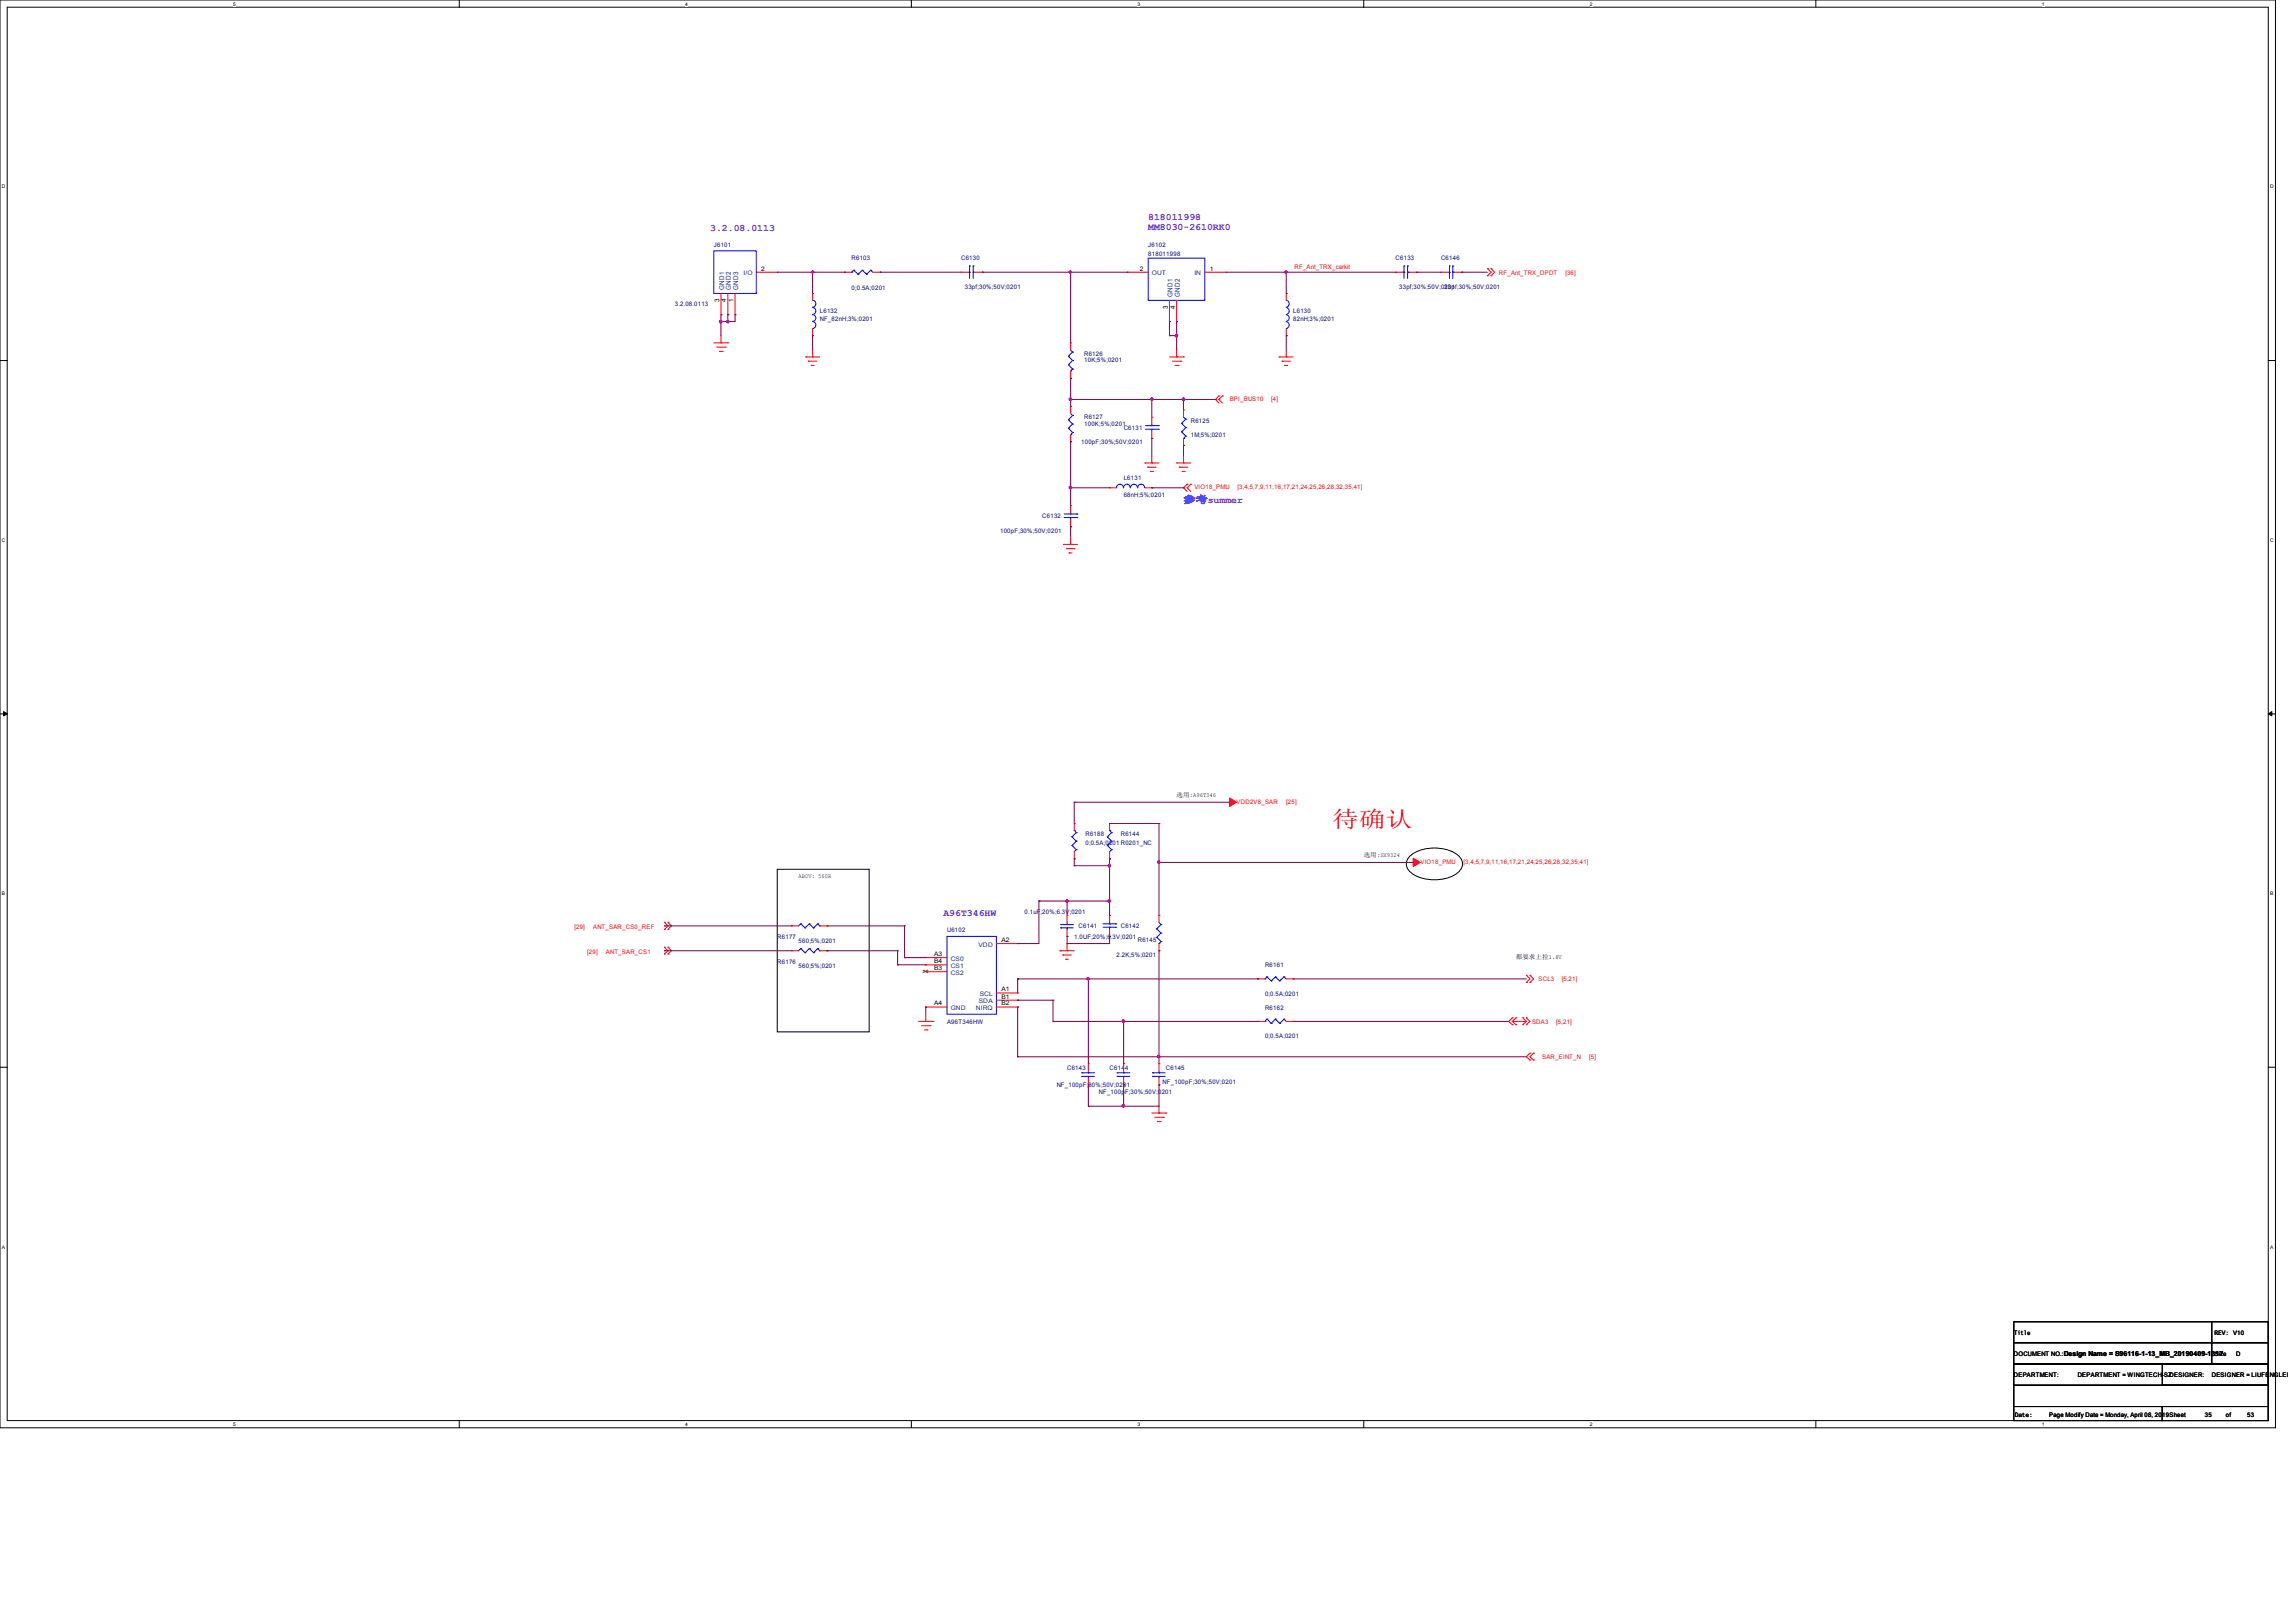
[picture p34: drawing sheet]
<svg xmlns="http://www.w3.org/2000/svg" width="297mm" height="210mm" viewBox="0 0 297 210" stroke-linecap="round" stroke-linejoin="round" font-family="sans-serif">
<defs><g id="words">
<text font-size="2.9" fill="#f00" x="172.4" y="107.1">待确认</text>
<g font-size="1.3" fill="#8000ff">
<text x="91.9" y="29.9">3.2.08.0113</text>
<text x="148.6" y="28.5">818011998</text>
<text x="148.6" y="29.8">MM8030-2610RK0</text>
<text x="153.2" y="65.1">参考summer</text>
<text x="122.1" y="118.6">A96T346HW</text>
</g>
<g font-size=".9">
<text x="93.1" y="39.1" transform="rotate(-90 93.1 39.1)">3</text>
<text x="94" y="39.1" transform="rotate(-90 94 39.1)">4</text>
<text x="94.9" y="39.1" transform="rotate(-90 94.9 39.1)">1</text>
<text x="151.1" y="40" transform="rotate(-90 151.1 40)">3</text>
<text x="152.1" y="40" transform="rotate(-90 152.1 40)">4</text>
</g>
<g font-size=".9" fill="#004080">
<text x="93.7" y="37.5" transform="rotate(-90 93.7 37.5)">GND1</text>
<text x="94.6" y="37.5" transform="rotate(-90 94.6 37.5)">GND2</text>
<text x="95.5" y="37.5" transform="rotate(-90 95.5 37.5)">GND3</text>
<text x="151.7" y="38.4" transform="rotate(-90 151.7 38.4)">GND1</text>
<text x="152.7" y="38.4" transform="rotate(-90 152.7 38.4)">GND2</text>
</g>
<g font-size=".8" fill="#000080">
<text x="92.4" y="32">J6101</text>
<text x="110.2" y="33.7">R6103</text>
<text x="124.4" y="33.7">C6130</text>
<text x="148.6" y="32">J6102</text>
<text x="148.6" y="33.1">818011998</text>
<text x="180.6" y="33.7">C6133</text>
<text x="186.5" y="33.7">C6146</text>
<text x="87.3" y="39.6">3.2.08.0113</text>
<text x="106.1" y="40.6">L6132</text>
<text x="106.1" y="41.5">NF_82nH;3%;0201</text>
<text x="110.2" y="37.5">0;0.5A;0201</text>
<text x="124.8" y="37.3">33pf;30%;50V;0201</text>
<text x="167.4" y="40.6">L6130</text>
<text x="167.4" y="41.5">82nH;3%;0201</text>
<text x="181.1" y="37.3">33pf;30%;50V;0201</text>
<text x="186.9" y="37.3">33pf;30%;50V;0201</text>
<text x="140.3" y="46.1">R6126</text>
<text x="140.3" y="46.9">10K;5%;0201</text>
<text x="139.9" y="57.5">100pF;30%;50V;0201</text>
<text x="140.3" y="54.3">R6127</text>
<text x="140.3" y="55.1">100K;5%;0201</text>
<text x="145.4" y="55.6">C6131</text>
<text x="154.1" y="54.7">R6125</text>
<text x="154.1" y="56.6">1M;5%;0201</text>
<text x="145.4" y="62.1">L6131</text>
<text x="145.4" y="64.3">68nH;5%;0201</text>
<text x="129.4" y="68.9">100pF;30%;50V;0201</text>
<text x="134.9" y="67.1">C6132</text>
<text x="140.5" y="108.2">R6188</text>
<text x="140.5" y="109.3">0;0.5A;0201 R0201_NC</text>
<text x="145" y="108.2">R6144</text>
<text x="132.6" y="118.3">0.1uF;20%;6.3V;0201</text>
<text x="100.6" y="121.5">R6177</text>
<text x="100.6" y="124.7">R6176</text>
<text x="103.3" y="122">560;5%;0201</text>
<text x="103.3" y="125.2">560;5%;0201</text>
<text x="122.6" y="120.6">U6102</text>
<text x="139" y="121.5">1.0UF;20%;6.3V;0201</text>
<text x="139.6" y="120.1">C6141</text>
<text x="144.5" y="123.8">2.2K;5%;0201</text>
<text x="145" y="120.1">C6142</text>
<text x="147.2" y="121.9">R6145</text>
<text x="163.7" y="125.1">R6161</text>
<text x="163.7" y="128.9">0;0.5A;0201</text>
<text x="163.7" y="130.6">R6162</text>
<text x="122.6" y="132.5">A96T346HW</text>
<text x="163.7" y="134.4">0;0.5A;0201</text>
<text x="136.7" y="140.7">NF_100pF;30%;50V;0201</text>
<text x="138.1" y="138.4">C6143</text>
<text x="142.2" y="141.6">NF_100pF;30%;50V;0201</text>
<text x="143.6" y="138.4">C6144</text>
<text x="150.5" y="140.2">NF_100pF;30%;50V;0201</text>
<text x="150.9" y="138.4">C6145</text>
</g>
<g font-size=".8" fill="#004080">
<text x="96.2" y="35.6">I/O</text>
<text x="149.1" y="35.6">OUT</text>
<text x="154.6" y="35.6">IN</text>
<text x="123" y="124.3">CS0</text>
<text x="123" y="125.2">CS1</text>
<text x="126.6" y="122.5">VDD</text>
<text x="123" y="130.7">GND</text>
<text x="123" y="126.1">CS2</text>
<text x="126.3" y="130.7">NIRQ</text>
<text x="126.7" y="129.8">SDA</text>
<text x="126.8" y="128.9">SCL</text>
</g>
<g font-size=".8">
<text x="98.5" y="35">2</text>
<text x="147.5" y="35">2</text>
<text x="156.6" y="35">1</text>
<text x="152.3" y="103.1">选用:A96T346</text>
<text x="103.4" y="113.6">ABOV: 560R</text>
<text x="176.5" y="110.9">选用:SX9324</text>
<text x="120.9" y="123.7">A3</text>
<text x="120.9" y="125.5">B3</text>
<text x="120.9" y="124.6">B4</text>
<text x="129.6" y="121.9">A2</text>
<text x="196.2" y="124.1">都要求上拉1.8V</text>
<text x="120.9" y="130.1">A4</text>
<text x="129.6" y="128.3">A1</text>
<text x="129.6" y="129.2">B1</text>
<text x="129.6" y="130.1">B2</text>
<text x="260.6" y="172.7">Title</text>
<text x="286.6" y="172.7">REV: V10</text>
<text x="260.6" y="175.4">DOCUMENT NO.:Design Name = S96116-1-13_MB_20190409-1317</text>
<text x="260.6" y="178.2">DEPARTMENT:</text>
<text x="268.9" y="178.2">DEPARTMENT = WINGTECH-SZDESIGNER:</text>
<text x="286.2" y="178.2">DESIGNER = LIUFENGLEI</text>
<text x="286.6" y="175.4">Size</text>
<text x="289.4" y="175.4">D</text>
<text x="260.7" y="183.3">Date:</text>
<text x="265.2" y="183.3">Page Modify Date = Monday, April 08, 2019Sheet</text>
<text x="285.3" y="183.3">35</text>
<text x="288.1" y="183.3">of</text>
<text x="290.8" y="183.3">53</text>
</g>
<g font-size=".8" fill="#f00">
<text x="167.5" y="34.8">RF_Ant_TRX_carkit</text>
<text x="194" y="35.6">RF_Ant_TRX_DPDT</text>
<text x="202.6" y="35.6">[36]</text>
<text x="159.1" y="51.9">BPI_BUS10</text>
<text x="164.5" y="51.9">[4]</text>
<text x="154.6" y="63.3">VIO18_PMU</text>
<text x="160.2" y="63.3">[3,4,5,7,9,11,16,17,21,24,25,26,28,32,35,41]</text>
<text x="160" y="104">VDD2V8_SAR</text>
<text x="166.5" y="104">[25]</text>
<text x="183.8" y="111.8">VIO18_PMU</text>
<text x="189.4" y="111.8">[3,4,5,7,9,11,16,17,21,24,25,26,28,32,35,41]</text>
<text x="74.3" y="120.2">[29]</text>
<text x="76" y="123.4">[29]</text>
<text x="76.8" y="120.2">ANT_SAR_CS0_REF</text>
<text x="78.4" y="123.4">ANT_SAR_CS1</text>
<text x="199.1" y="126.9">SCL3</text>
<text x="202.1" y="126.9">[5,21]</text>
<text x="198.3" y="132.5">SDA3</text>
<text x="199.6" y="137">SAR_EINT_N</text>
<text x="201.4" y="132.5">[5,21]</text>
<text x="205.7" y="137">[5]</text>
</g>
<g font-size=".6">
<text x="30.2" y=".7">5</text>
<text x="88.7" y=".7">4</text>
<text x="147.2" y=".7">3</text>
<text x="205.7" y=".7">2</text>
<text x="264.2" y=".7">1</text>
<text x=".3" y="24.4">D</text>
<text x="293.8" y="24.4">D</text>
<text x=".3" y="70.1">C</text>
<text x="293.8" y="70.1">C</text>
<text x=".3" y="115.8">B</text>
<text x="293.8" y="115.8">B</text>
<text x=".3" y="161.5">A</text>
<text x="293.8" y="161.5">A</text>
<text x="30.2" y="184.5">5</text>
<text x="88.7" y="184.5">4</text>
<text x="147.2" y="184.5">3</text>
<text x="205.7" y="184.5">2</text>
<text x="264.2" y="184.5">1</text>
</g>
</g></defs>
<path d="M0 0h294.5v184.7h-294.5zM.9 .9h292.6v182.9h-292.6z" fill="none" stroke="#000" stroke-width=".13"/>
<g fill="#fff">
<path d="M30.2 .1h.3v.7h-.3z"/>
<path d="M30.2 183.9h.3v.8h-.3z"/>
</g>
<path d="M59.4 0v.9M59.4 183.8v.9" fill="none" stroke="#000" stroke-width=".13"/>
<g fill="#fff">
<path d="M88.7 .1h.3v.7h-.3z"/>
<path d="M88.7 183.9h.3v.8h-.3z"/>
</g>
<path d="M117.9 0v.9M117.9 183.8v.9" fill="none" stroke="#000" stroke-width=".13"/>
<g fill="#fff">
<path d="M147.2 .1h.3v.7h-.3z"/>
<path d="M147.2 183.9h.3v.8h-.3z"/>
</g>
<path d="M176.5 0v.9M176.5 183.8v.9" fill="none" stroke="#000" stroke-width=".13"/>
<g fill="#fff">
<path d="M205.7 .1h.4v.7h-.4z"/>
<path d="M205.7 183.9h.4v.8h-.4z"/>
</g>
<path d="M235 0v.9M235 183.8v.9" fill="none" stroke="#000" stroke-width=".13"/>
<g fill="#fff">
<path d="M264.2 .1h.4v.7h-.4z"/>
<path d="M264.2 183.9h.4v.8h-.4z"/>
<path d="M.3 23.8h.4v.7h-.4z"/>
<path d="M293.8 23.8h.5v.7h-.5z"/>
<path d="M.3 69.5h.4v.7h-.4z"/>
<path d="M293.8 69.5h.5v.7h-.5z"/>
</g>
<path d="M0 46.7h.9M293.5 46.7h1" fill="none" stroke="#000" stroke-width=".13"/>
<g fill="#fff">
<path d="M.3 115.2h.4v.8h-.4z"/>
<path d="M293.8 115.2h.4v.8h-.4z"/>
</g>
<path d="M0 92.4h.9M293.5 92.4h1" fill="none" stroke="#000" stroke-width=".13"/>
<path d="M.5 92.1l.4 .3-.4 .2zM293.5 92.4l.5-.3v.5z" fill="#000" stroke="#000" stroke-width=".13"/>
<g fill="#fff">
<path d="M.3 161h.3v.7h-.3z"/>
<path d="M293.8 161h.4v.7h-.4z"/>
</g>
<g fill="none" stroke="#000" stroke-width=".13">
<path d="M100.6 112.5h11.9v21h-11.9zM182.4 110.9a5.2 5.2 0 0 1 6.5 0 1.37 1.37 0 0 1-.4 2.2 5.6 5.6 0 0 1-5.7 0 1.41 1.41 0 0 1-.4-2.2zM0 138.1h.9M293.5 138.1h1M260.6 171h25.6v2.7h-25.6zM260.6 173.7h25.6v2.8h-25.6zM260.6 179.2h32.9v2.8h-32.9zM260.6 176.5h32.9v2.7h-32.9zM279.8 176.5h13.7v2.7h-13.7zM286.2 171h7.3v2.7h-7.3zM286.2 173.7h7.3v2.8h-7.3zM260.6 182h19.2v1.8h-19.2z"/>
<path d="M279.8 182h13.7v1.8h-13.7z"/>
</g>
<g fill="none" stroke="#f00" stroke-width=".13">
<path d="M93.3 38v2.7M94.2 38v2.7M95.1 38v2.7M97.9 35.2h2.7M100.6 35.2h.1M105.2 38h.1M105.2 38v.9M109.3 35.2h.9M109.3 35.2h.1M112.9 35.2h1M113.9 35.2h.1M124.4 35.2h.1"/>
<path d="M124.4 35.2h.9M126.2 35.2h.9M127.1 35.2h.1M145.9 35.2h.1M145.9 35.2h2.7M151.3 38.9v2.7M152.3 38.9v2.7M155.9 35.2h2.8M158.7 35.2h.1M166.5 38h.1M166.5 38v.9M180.6 35.2h.9"/>
<path d="M180.6 35.2h.1M182.5 35.2h.8M183.3 35.2h.1M186.5 35.2h.1M186.5 35.2h.9M188.3 35.2h.9M189.2 35.2h.1M192.5 34.8h.1M192.5 35.7h.1M192.5 34.8l.5 .4-.5 .5M193 34.8h.1M193 35.7h.1"/>
<path d="M193 34.8l.4 .4-.4 .5M92.4 44.4h1.8M92.8 44.9h1.1M93.1 45.5h.4M93.3 44.4h.1M93.3 40.7h.1M93.3 43.4v1M93.5 45.5h.1M93.9 44.9h.1M94.2 44.4h.1M94.2 40.7h.1M95.1 40.7h.1"/>
<path d="M104.3 46.2h.1M104.3 46.2h1.8M104.6 46.7h.1M104.6 46.7h1.1M105 47.3h.4M105 47.3h.1M105.2 46.2h.1M105.2 43.4h.1M105.2 42.5v.9M105.2 45.3v.9M138.6 44.4h.1M138.6 48.9h.1"/>
<path d="M138.6 52.6h.1M138.6 57.1h.1M138.6 44.4v.9M138.6 48v.9M138.6 52.6v.9M138.6 56.3v.8M148.2 59.9h.1M148.2 59.9h1.8M149.1 59.9h.1M149.1 54h.1M149.1 56.7h.1M149.1 54v.9"/>
<path d="M149.1 55.8v.9M149.1 59v.9M151.3 41.6h.1M151.3 46.2h1.9M151.7 46.7h1.1M152.1 47.3h.3M152.3 59.9h1.8M152.3 46.2h.1M152.3 59.9h.1M152.3 41.6h.1M152.3 45.3v.9M152.4 47.3h.1"/>
<path d="M152.8 46.7h.1M153.2 46.2h.1M153.2 59.9h.1M153.2 53h.1M153.2 57.6h.1M153.2 53v1M153.2 56.7v.9M153.2 59v.9M157.3 51.7l.4 .5M157.3 51.7h.1M157.7 51.7h.1M157.7 51.2h.1"/>
<path d="M157.7 51.7l.5 .5M157.7 51.2l-.4 .5M158.2 51.2l-.5 .5M158.2 51.2h.1M165.5 46.2h1.8M165.5 46.2h.1M165.9 46.7h1.1M165.9 46.7h.1M166.2 47.3h.1M166.2 47.3h.4M166.5 46.2h.1M166.5 43.4h.1"/>
<path d="M166.5 42.5v.9M166.5 45.3v.9M137.6 70.4h.1M137.6 70.4h1.8M138 71h1.1M138 71h.1M138.3 71.5h.4M138.3 71.5h.1M138.6 70.4h.1M138.6 65.4h.1M138.6 68.2h.1M138.6 65.4v.9"/>
<path d="M138.6 67.2v1M138.6 69.5v.9M143.6 63.1h.9M143.6 63.1h.1M148.2 63.1h.9M148.5 60.5h1.1M148.5 60.5h.1M148.9 61h.4M148.9 61h.1M149.1 63.1h.1M152.6 60.5h1.1M152.6 60.5h.1"/>
<path d="M153 61h.1M153 61h.4M153.2 63.1h.1M153.2 63.1l.4 .5M153.6 63.1l.5 .5M153.6 62.7l-.4 .4M153.6 63.1h.1M153.6 62.7h.1M154.1 62.7h.1M154.1 62.7l-.5 .4M86 119.3l.4 .5-.4 .5M86 119.3h.1"/>
<path d="M86.4 119.3h.1M86.4 119.3l.5 .5-.5 .5M102.4 119.8h.1M102.4 119.8h.9M106.1 119.8h.9M107 119.8h.1M138.1 118.4h.1M138.1 118.4v.9M139 111.1h.1M139 106.6h.1M139 106.6v.8M139 110.2v.9"/>
<path d="M143.6 118.4h.1M143.6 111.1h.1M143.6 106.6h.1M143.6 106.6v.8M143.6 110.2v.9M143.6 118.4v.9M150 118.4h.1M150 118.4v.9M86 122.6l.4 .4-.4 .4M86 120.3h.1M86 122.6h.1M86 123.4h.1"/>
<path d="M86.4 120.3h.1M86.4 122.6h.1M86.4 123.4h.1M86.4 122.6l.5 .4-.5 .4M102.4 123h.1M102.4 123h.9M106.1 123h.9M107 123h.1M118.9 132.2h1.8M119.3 132.7h1.1M119.6 133.3h.4M119.8 123.9h2.8"/>
<path d="M119.8 130.3h2.8M119.8 125.7h2.8M119.8 124.8h2.8M119.8 132.2h.1M119.8 123.9h.1M119.8 130.3h.1M119.8 125.7h.1M119.8 124.8h.1M119.8 131.2v1M120 133.3h.1M120.4 132.7h.1M120.7 132.2h.1"/>
<path d="M128.9 128.5h2.8M128.9 122.1h2.8M128.9 130.3h2.8M128.9 129.4h2.8M131.7 128.5h.1M131.7 122.1h.1M131.7 129.4h.1M131.7 130.3h.1M137.2 123h1.8M137.2 123h.1M137.5 123.6h1.1M137.5 123.6h.1"/>
<path d="M137.9 124.1h.1M137.9 124.1h.4M138.1 123h.1M138.1 121.2h.1M138.1 120.3v.9M138.1 122.1v.9M140.8 137.6h.1M140.8 137.6v1M140.8 139.4v1M143.6 121.2h.1M143.6 120.3v.9M145.4 137.6h.1"/>
<path d="M145.4 137.6v1M145.4 139.4v1M150 137.6h.1M150 123h.1M150 122.1v.9M150 137.6v1M150 139.4v1M162.8 132.2h.1M162.8 126.7h.1M162.8 132.2h.9M162.8 126.7h.9M166.5 132.2h.8"/>
<path d="M166.5 126.7h.8M167.3 132.2h.1M167.3 126.7h.1M195.7 132.2h1.8M195.7 131.7l-.5 .5 .5 .4M195.7 132.6h.1M195.7 131.7h.1M195.7 132.2h.1M195.7 132.2l.5 .4M196.2 131.7l-.5 .5M196.2 131.7h.1M196.2 132.6h.1"/>
<path d="M197.1 131.7h.1M197.1 132.6h.1M197.1 131.7l.4 .5M197.5 126.2h.1M197.5 127.1h.1M197.5 131.7h.1M197.5 132.6h.1M197.5 132.2l-.4 .4M197.5 126.2l.5 .5-.5 .4M197.5 131.7l.5 .5-.5 .4M198 136.3l-.5 .4 .5 .5M198 126.2h.1"/>
<path d="M198 127.1h.1M198 136.3h.1M198 137.2h.1M198 126.2l.5 .5-.5 .4M198.5 136.3l-.5 .4 .5 .5M198.5 137.2h.1M198.5 136.3h.1M140.8 140.4h.1M145.4 140.4h.1M149.1 144h1.8M149.4 144.6h1.1M149.8 145.1h.4"/>
<path d="M150 144h.1M150 140.4h.1M150 143.1v.9M150.2 145.1h.1M150.5 144.6h.1M150.9 144h.1"/>
</g>
<g fill="#f00" stroke="#f00" stroke-width=".13">
<path d="M159.1 103.3l.9 .5-.9 .6z" fill-rule="evenodd"/>
<path d="M182.9 111l.9 .6-.9 .5z" fill-rule="evenodd"/>
</g>
<g fill="none" stroke="#00f" stroke-width=".13">
<path d="M92.4 32.5h5.5v5.5h-5.5zM105.2 38.9a.45 .45 0 0 1 .4 .4 .45 .45 0 0 1-.4 .5M105.2 39.8a.45 .45 0 0 1 .4 .4 .45 .45 0 0 1-.4 .5M110.2 35.2h.1M110.5 35l.5 .5M110.5 35h.1M110.5 35l-.3 .2M111 35.5h.1M111.6 35l.5 .5M111.6 35h.1M111.6 35l-.6 .5M112.1 35.5h.1"/>
<path d="M112.7 35h.1M112.7 35l-.6 .5M112.7 35l.2 .2M125.3 35.2h.2M125.5 35.2h.1M125.5 34.4h.1M125.5 34.4v1.6M125.9 34.4h.1M125.9 35.2h.1M125.9 34.4v1.6M125.9 35.2h.3M148.6 33.4h7.3v5.5h-7.3z"/>
<path d="M166.5 38.9a.45 .45 0 0 1 .3 .4 .45 .45 0 0 1-.3 .4M166.5 39.8a.45 .45 0 0 1 .3 .4 .45 .45 0 0 1-.3 .5M181.5 35.2h.2M181.7 35.2h.1M181.7 34.4h.1M181.7 34.4v1.6M182.2 34.4h.1M182.2 35.2h.1M182.2 34.4v1.6M182.2 35.2h.3M187.4 35.2h.2M187.6 35.2h.1"/>
<path d="M187.6 34.4h.1M187.6 34.4v1.6M188 34.4h.1M188 35.2h.1M188 34.4v1.6M188 35.2h.3M105.2 40.7a.42 .42 0 0 1 .4 .4 .42 .42 0 0 1-.4 .5M105.2 41.6a.45 .45 0 0 1 .4 .5 .45 .45 0 0 1-.4 .4M138.3 46.1h.1M138.3 47.2h.1M138.3 54.3h.1M138.3 55.4h.1"/>
<path d="M138.3 46.1l.5 .6M138.3 47.2l.5 .6M138.3 54.3l.5 .6M138.3 55.4l.5 .6M138.6 48h.1M138.6 56.3h.1M138.6 45.3l.2 .3M138.6 53.5l.2 .3M138.8 45.6h.1M138.8 46.7h.1M138.8 47.8h.1M138.8 53.8h.1"/>
<path d="M138.8 54.9h.1M138.8 56h.1M138.8 45.6l-.5 .5M138.8 46.7l-.5 .5M138.8 47.8l-.2 .2M138.8 53.8l-.5 .5M138.8 54.9l-.5 .5M138.8 56l-.2 .3M148.3 55.5h1.6M148.3 55.1h1.6M149.1 55.1h.1M149.1 55.5h.1"/>
<path d="M149.1 54.9v.2M149.1 55.5v.3M149.9 55.5h.1M149.9 55.1h.1M152.9 54.8h.1M152.9 55.9h.1M152.9 54.8l.6 .5M152.9 55.9l.6 .5M153.2 56.7h.1M153.2 54l.3 .2M153.5 54.2h.1M153.5 55.3h.1"/>
<path d="M153.5 56.4h.1M153.5 54.2l-.6 .6M153.5 55.3l-.6 .6M153.5 56.4l-.3 .3M166.5 40.7a.42 .42 0 0 1 .3 .5 .42 .42 0 0 1-.4 .4M166.5 41.6a.45 .45 0 0 1 .3 .5 .45 .45 0 0 1-.3 .4M137.7 67h1.7M137.7 66.5h1.7M138.6 66.5h.1M138.6 67h.1M138.6 66.3v.2M138.6 67v.2"/>
<path d="M139.4 67h.1M139.4 66.5h.1M145.4 63.1a.44 .44 0 0 0-.5-.4 .44 .44 0 0 0-.4 .4M146.3 63.1a.43 .43 0 0 0-.5-.4 .43 .43 0 0 0-.4 .4M147.2 63.1a.44 .44 0 0 0-.5-.4 .44 .44 0 0 0-.4 .4M148.1 63.1a.44 .44 0 0 0-.4-.4 .44 .44 0 0 0-.5 .4M103.6 119.5h.1M103.6 119.5l.6 .6M103.6 119.5l-.3 .3M104.7 119.5h.1M104.7 119.5l.6 .6M104.7 119.5l-.5 .6"/>
<path d="M105.8 119.5h.1M105.8 119.5l.3 .3M105.8 119.5l-.5 .6M106.1 119.8h.1M137.3 119.6h1.6M137.3 119.6h.1M138.1 119.6h.1M138.1 119.3v.3M138.7 109.4l.6 .5M138.7 108.3l.6 .5M138.7 109.4h.1M138.7 108.3h.1"/>
<path d="M139 107.4h.1M139 107.4l.3 .3M139.3 109.9l-.3 .3M139.3 109.9h.1M139.3 108.8h.1M139.3 107.7h.1M139.3 108.8l-.6 .6M139.3 107.7l-.6 .6M142.7 120h1.7M142.7 119.5h1.7M143.3 109.4l.5 .5M143.3 108.3l.5 .5"/>
<path d="M143.3 109.4h.1M143.3 108.3h.1M143.6 119.5h.1M143.6 120h.1M143.6 107.4h.1M143.6 119.3v.2M143.6 120v.3M143.6 107.4l.2 .3M143.8 109.9l-.2 .3M143.8 109.9h.1M143.8 108.8h.1M143.8 107.7h.1"/>
<path d="M143.8 108.8l-.5 .6M143.8 107.7l-.5 .6M144.4 120h.1M144.4 119.5h.1M150 119.3l.2 .3M150.2 119.6h.1M150.2 119.6l-.5 .6M103.6 122.7h.1M103.6 122.7l.6 .6M103.6 122.7l-.3 .3M104.2 120.1h.1M104.2 123.3h.1"/>
<path d="M104.7 122.7h.1M104.7 122.7l.6 .6M104.7 122.7l-.5 .6M105.3 120.1h.1M105.3 123.3h.1M105.8 122.7h.1M105.8 122.7l.3 .3M105.8 122.7l-.5 .6M106.1 123h.1M122.6 121.2h6.3v10h-6.3zM137.3 120.1h1.6M137.3 120.1h.1"/>
<path d="M138.1 120.1h.1M138.1 120.1v.2M140 138.8h1.6M140 139.3h1.6M140 138.8h.1M140 139.3h.1M140.8 139.3h.1M140.8 138.8h.1M140.8 138.6v.2M140.8 139.3v.1M144.6 138.8h.1M144.6 139.3h.1"/>
<path d="M144.6 138.8h1.6M144.6 139.3h1.6M145.4 139.3h.1M145.4 138.8h.1M145.4 138.6v.2M145.4 139.3v.1M149.1 138.8h1.7M149.1 139.3h1.7M149.1 138.8h.1M149.1 139.3h.1M149.7 120.2h.1M149.7 121.3h.1"/>
<path d="M149.7 120.2l.5 .5M149.7 121.3l.5 .5M150 139.3h.1M150 138.8h.1M150 122.1h.1M150 138.6v.2M150 139.3v.1M150.2 120.7h.1M150.2 121.8h.1M150.2 120.7l-.5 .6M150.2 121.8l-.2 .3M163.7 132.2h.1"/>
<path d="M163.7 126.7h.1M164 131.9l.5 .5M164 126.4l.5 .5M164 131.9h.1M164 126.4h.1M164 131.9l-.3 .3M164 126.4l-.3 .3M164.5 132.4h.1M164.5 126.9h.1M165.1 131.9l.5 .5M165.1 126.4l.5 .5M165.1 131.9h.1"/>
<path d="M165.1 126.4h.1M165.1 131.9l-.6 .5M165.1 126.4l-.6 .5M165.6 132.4h.1M165.6 126.9h.1M166.2 131.9l.3 .3M166.2 126.4l.3 .3M166.2 131.9h.1M166.2 126.4h.1M166.2 131.9l-.6 .5M166.2 126.4l-.6 .5"/>
</g>
<path d="M119.4 125.5l.7 .4M120.1 125.5l-.7 .4" fill="none" stroke="#804000" stroke-width=".13"/>
<g fill="none" stroke="#800040" stroke-width=".13">
<path d="M100.6 35.2h8.7M105.2 35.2h.1M105.2 35.2v2.8M109.3 35.2h.1M113.9 35.2h.1M113.9 35.2h10.5M127.1 35.2h.1M127.1 35.2h18.8M138.6 35.2h.1M138.6 35.2v9.2M145.9 35.2h.1M158.7 35.2h21.9"/>
<path d="M166.5 35.2h.1M166.5 38h.1M166.5 35.2v2.8M183.3 35.2h.1M183.3 35.2h3.2M189.2 35.2h3.3M189.2 35.2h.1M93.3 41.6h.1M93.3 40.7h.1M93.3 40.7v2.7M94.2 41.6h.1M94.2 40.7h.1"/>
<path d="M94.2 40.7v.9M95.1 40.7h.1M95.1 40.7v.9h-1.8M105.2 43.4h.1M105.2 43.4v1.9M138.6 51.7h18.7M138.6 57.1h.1M138.6 48.9h.1M138.6 51.7h.1M138.6 48.9v3.7M138.6 57.1v8.3M149.1 51.7h.1"/>
<path d="M149.1 56.7h.1M149.1 51.7v2.3M149.1 56.7v2.3M151.3 41.6h.1M151.3 43.4h.1M151.3 41.6v1.8M151.3 43.4h1M152.3 41.6h.1M152.3 43.4h.1M152.3 41.6v3.7M153.2 51.7h.1M153.2 57.6h.1"/>
<path d="M153.2 51.7v1.3M153.2 57.6v1.4M166.5 43.4h.1M166.5 43.4v1.9M138.6 63.1h5M138.6 68.2h.1M138.6 63.1h.1M138.6 68.2v1.3M149.1 63.1h.1M149.1 63.1h4.1M86 119.8h16.4M86 119.8h.1"/>
<path d="M107 119.8h.1M107 119.8h10.1M117.1 119.8h.1M117.1 119.8v4.1M134.5 116.6h.1M134.5 116.6v5.5h-2.8M134.5 116.6h9.1M138.1 116.6h.1M138.1 116.6v1.8M139 103.8h.1M139 111.1h.1M139 112h.1"/>
<path d="M139 103.8v2.8M139 111.1v.9M139 103.8h20.1M139 112h4.6M143.6 106.6h6.4M143.6 106.6h.1M143.6 111.1h.1M143.6 112h.1M143.6 116.6h.1M143.6 111.1v7.3M150 106.6h.1M150 111.6h.1"/>
<path d="M150 106.6v11.8M150 111.6h32.9M182.9 111.6h.1M86 123h16.4M86 123h.1M107 123h.1M107 123h9.2M116.2 123h.1M116.2 124.8h.1M116.2 123v1.8M116.2 124.8h3.6M117.1 123.9h.1"/>
<path d="M117.1 123.9h2.7M119.8 130.3h.1M119.8 130.3v.9M131.7 126.7h31.1M131.7 129.4h4.6M131.7 136.7h65.8M131.7 122.1h.1M131.7 126.7h.1M131.7 129.4h.1M131.7 130.3h.1M131.7 136.7h.1M131.7 126.7v1.8"/>
<path d="M131.7 130.3v6.4M136.3 129.4h.1M136.3 132.2h.1M136.3 129.4v2.8M136.3 132.2h26.5M138.1 121.2h.1M138.1 122.1h.1M138.1 121.2v.9M140.8 126.7h.1M140.8 126.7v10.9M143.6 121.2h.1M143.6 121.2v.9h-5.5"/>
<path d="M145.4 132.2h.1M145.4 132.2v5.4M150 123h.1M150 136.7h.1M150 123v14.6M162.8 126.7h.1M162.8 132.2h.1M167.3 126.7h30.2M167.3 126.7h.1M167.3 132.2h.1M167.3 132.2h27.9M140.8 140.4h.1"/>
<path d="M140.8 143.1h.1M140.8 140.4v2.7M145.4 140.4h.1M145.4 143.1h.1M145.4 140.4v2.7M150 140.4h.1M150 140.4v2.7h-9.2"/>
</g>
<g fill="#f0f" stroke="#f0f" stroke-width=".13">
<path d="M166.3 35.1h.2v.2h-.2z" fill-rule="evenodd"/>
<path d="M138.4 35.1h.2v.2h-.2z" fill-rule="evenodd"/>
<path d="M140.7 126.5h.2v.2h-.2z" fill-rule="evenodd"/>
<path d="M105 35.1h.3v.2h-.3z" fill-rule="evenodd"/>
<path d="M166.3 35.1h.2v.2h-.2z" fill-rule="evenodd"/>
<path d="M138.4 35.1h.2v.2h-.2z" fill-rule="evenodd"/>
<path d="M140.7 126.5h.2v.2h-.2z" fill-rule="evenodd"/>
<path d="M105 35.1h.3v.2h-.3z" fill-rule="evenodd"/>
<circle cx="94.2" cy="41.6" r=".17"/>
<circle cx="93.3" cy="41.6" r=".17"/>
<circle cx="152.2" cy="43.4" r=".17"/>
<circle cx="138.5" cy="63.1" r=".17"/>
<circle cx="149.1" cy="51.6" r=".17"/>
<circle cx="138.5" cy="51.6" r=".17"/>
<circle cx="153.2" cy="51.6" r=".17"/>
<circle cx="149.9" cy="111.5" r=".17"/>
<circle cx="143.6" cy="116.6" r=".17"/>
<circle cx="143.6" cy="112" r=".17"/>
<circle cx="138.1" cy="116.6" r=".16"/>
<circle cx="145.4" cy="132.1" r=".17"/>
<circle cx="149.9" cy="136.7" r=".17"/>
<circle cx="145.4" cy="143.1" r=".17"/>
</g>
<use href="#words"/>
</svg>
